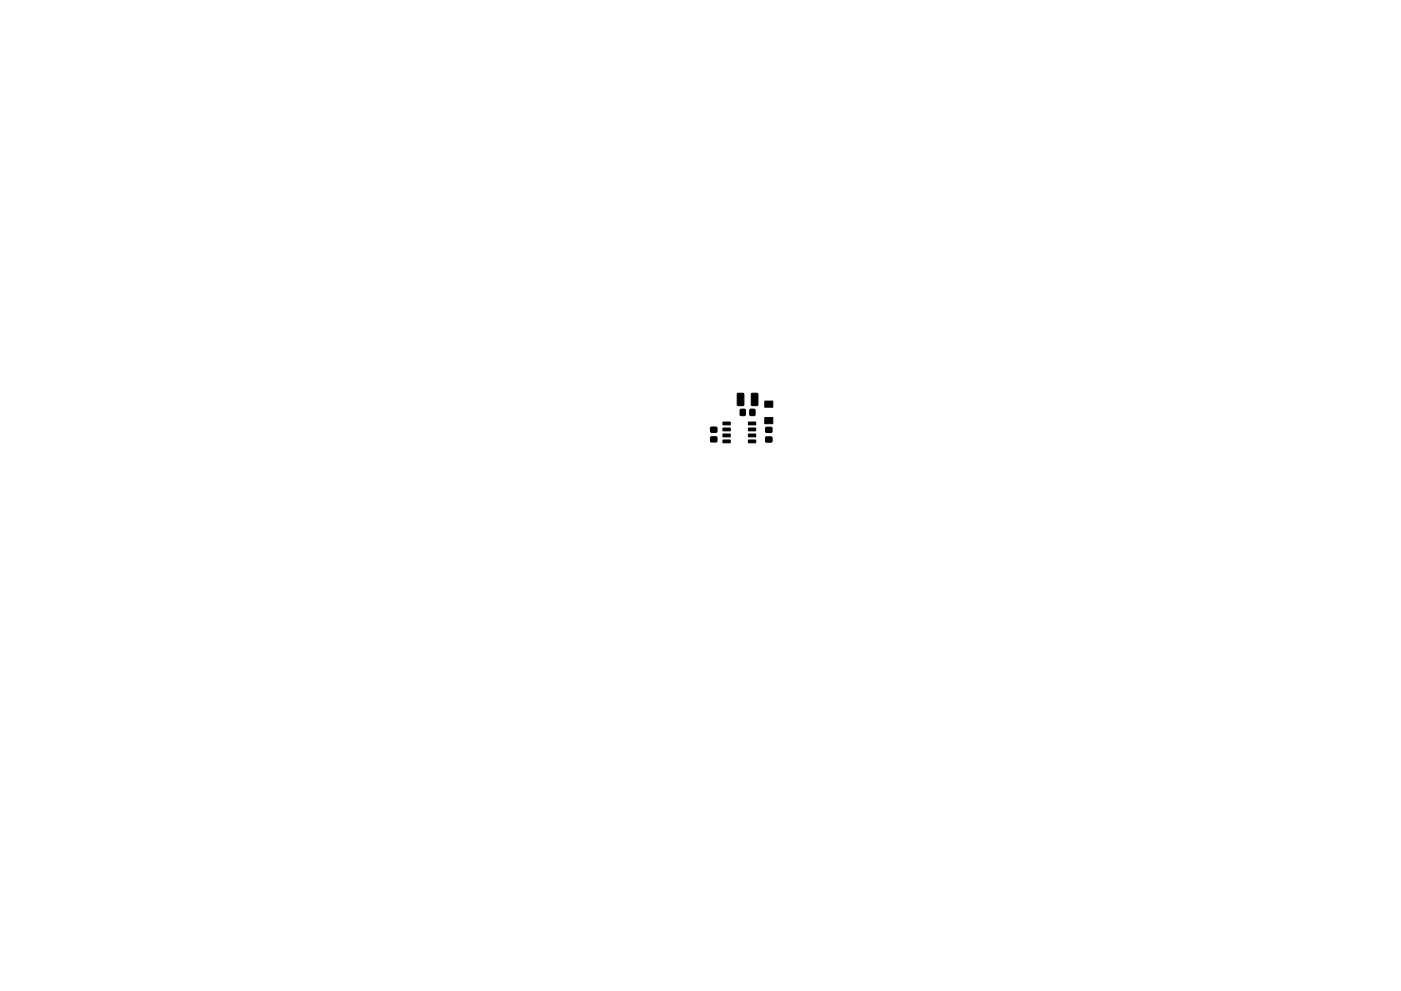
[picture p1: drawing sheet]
<svg xmlns="http://www.w3.org/2000/svg" width="297mm" height="210mm" viewBox="0 0 297 210" stroke-linecap="round" stroke-linejoin="round" font-family="sans-serif">
<g fill="#000" stroke="#000" stroke-width=".21">
<path d="M150.7 92.7h1.2l.1 1h-1.3zM150.7 90.7h1.2l.1 1h-1.3zM153.3 93.4h1.5v.6h-1.5zM153.3 92.1h1.5v.6h-1.5zM153.3 90.8h1.5v.6h-1.5zM153.3 89.5h1.5v.6h-1.5zM156.4 83.5l1.1-.1 .2 .2v2.2l-.1 .3h-1.1l-.2-.2zM157 86.9h1v1.2h-1zM159 86.9h1v1.2h-1zM158.7 89.5h1.5v.6h-1.5zM158.7 90.8h1.5v.6h-1.5zM158.7 92.1h1.5v.6h-1.5z"/>
<path d="M158.7 93.4h1.5v.6h-1.5zM159.3 83.5l1.2-.1 .2 .2v2.2l-.2 .3h-1l-.2-.2zM162.4 90.7h1.2v1h-1.2zM162.4 92.7h1.2v1l-1.2 .1zM162.2 88.6h1.7v1.3h-1.7zM162.2 85.1h1.7v1.3h-1.7z"/>
</g>
</svg>
